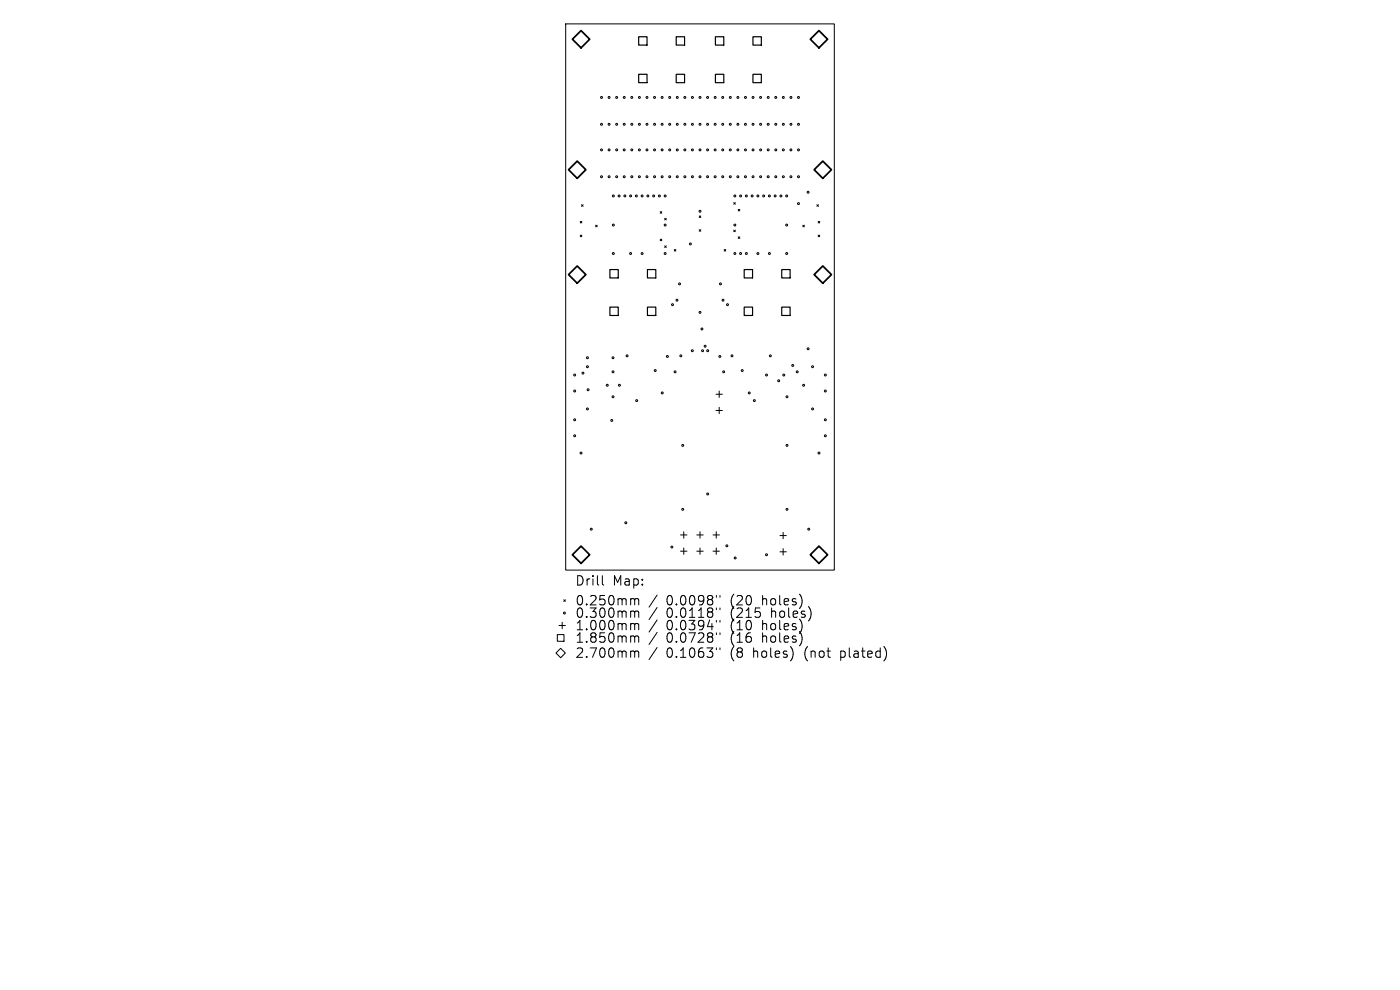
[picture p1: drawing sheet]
<svg xmlns="http://www.w3.org/2000/svg" width="297mm" height="210mm" viewBox="0 0 297 210" stroke-linecap="round" stroke-linejoin="round" font-family="sans-serif">
<defs><g id="words">
<g font-size="2.8">
<text x="121.9" y="124.5">Drill</text>
<text x="130" y="124.5">Map:</text>
<text x="121.9" y="128.7">0.250mm</text>
<text x="121.9" y="131.3">0.300mm</text>
<text x="141.4" y="128.7">0.0098&quot;</text>
<text x="141.4" y="131.3">0.0118&quot;</text>
<text x="155.1" y="128.7">(20</text>
<text x="155.1" y="131.3">(215</text>
<text x="162" y="128.7">holes)</text>
<text x="163.9" y="131.3">holes)</text>
<text x="121.9" y="134">1.000mm</text>
<text x="121.9" y="136.6">1.850mm</text>
<text x="141.4" y="134">0.0394&quot;</text>
<text x="141.4" y="136.6">0.0728&quot;</text>
<text x="155.1" y="134">(10</text>
<text x="155.1" y="136.6">(16</text>
<text x="162" y="134">holes)</text>
<text x="162" y="136.6">holes)</text>
<text x="121.9" y="139.8">2.700mm</text>
<text x="141.4" y="139.8">0.1063&quot;</text>
<text x="155.1" y="139.8">(8</text>
<text x="160.1" y="139.8">holes)</text>
<text x="171.1" y="139.8">(not</text>
<text x="179" y="139.8">plated)</text>
</g>
</g></defs>
<g fill="none" stroke="#000" stroke-width=".21">
<path d="M120 5.1h57v115.8h-57zM123.1 47l.3 .3M123.1 49.9l.3 .3M123.4 43.4l.3 .4M123.4 47l-.3 .3M123.4 49.9l-.3 .3M123.7 43.4l-.3 .4M126.4 47.8l.3 .3M126.7 47.8l-.3 .3M140.1 44.9l.3 .3M140.1 50.7l.3 .4M140.4 44.9l-.3 .3"/>
<path d="M140.4 50.7l-.3 .4M141 46.3l.3 .4M141 52.2l.3 .3M141.3 46.3l-.3 .4M141.3 52.2l-.3 .3M143 52.9l.4 .4M143.4 52.9l-.4 .4M148.3 45.8l.4 .3M148.3 48.7l.4 .4M148.7 45.8l-.4 .3M148.7 48.7l-.4 .4M153.6 52.9l.4 .4"/>
<path d="M154 52.9l-.4 .4M155.7 43l.3 .3M155.7 48.8l.3 .4M156 43l-.3 .3M156 48.8l-.3 .4M156.6 44.4l.3 .3M156.6 50.2l.3 .4M156.9 44.4l-.3 .3M156.9 50.2l-.3 .4M170.3 47.8l.4 .3M170.7 47.8l-.4 .3M173.3 43.4l.3 .4"/>
<path d="M173.6 47l.3 .3M173.6 49.9l.3 .3M173.6 43.4l-.3 .4M173.9 47l-.3 .3M173.9 49.9l-.3 .3M151.9 83.6h1.3M151.9 87.1h1.3M152.6 82.9v1.4M152.6 86.4v1.3M144.4 113.5h1.3M144.4 116.9h1.3M145.1 112.8v1.4"/>
<path d="M145.1 116.2v1.4M147.8 113.5h1.4M147.8 116.9h1.4M148.5 112.8v1.4M148.5 116.2v1.4M151.3 113.5h1.3M151.3 116.9h1.3M151.9 112.8v1.4M151.9 116.2v1.4M165.5 113.6h1.3M165.5 117.1h1.3M166.1 112.9v1.4"/>
<path d="M166.1 116.4v1.3M117.9 138.5l1-1 1 1-1 1zM118.2 134.6h1.4v1.4h-1.4zM118.6 132.7h1.3M119.3 132v1.4M119.6 127.2l.3 .4M119.9 127.2l-.3 .4M127.8 122.1v1.7l.3 .3M134.1 127h.3l.2 .3M134.1 129.6h.3l.2 .3M134.1 132.3h.3l.2 .3M134.1 134.9h.3l.2 .3"/>
<path d="M134.1 138.1h.3l.2 .3M134.6 127.3l.3-.3 .5 .1 .1 1.2M134.6 127.3v1M134.6 129.9v1.1M134.6 132.6v1M134.6 135.2v1M134.6 138.4v1M134.6 129.9l.3-.3 .5 .1 .1 1.3M134.6 132.6l.3-.3 .5 .1 .1 1.2M134.6 135.2l.3-.3 .5 .1 .1 1.2M134.6 138.4l.3-.3 .5 .1 .1 1.2M139.4 126.2l-1.7 2.6"/>
<path d="M139.4 128.9l-1.7 2.5M139.4 131.5l-1.7 2.6M139.4 134.1l-1.7 2.6M139.4 137.3l-1.7 2.6M152 126.3v.4M152 129v.3M152 131.6v.4M152 134.2v.4M152 137.4v.4M152.7 126.3v.4M152.7 129v.3M152.7 131.6v.4"/>
<path d="M152.7 134.2v.4M152.7 137.4v.4"/>
<circle cx="127.6" cy="37.5" r=".2"/>
<circle cx="127.6" cy="26.4" r=".2"/>
<circle cx="127.6" cy="20.7" r=".2"/>
<circle cx="127.6" cy="31.8" r=".2"/>
<circle cx="129.2" cy="37.5" r=".2"/>
<circle cx="129.2" cy="20.7" r=".2"/>
<circle cx="129.2" cy="26.4" r=".2"/>
<circle cx="129.2" cy="31.8" r=".2"/>
<circle cx="130.8" cy="37.5" r=".2"/>
<circle cx="130.8" cy="20.7" r=".2"/>
<circle cx="130.8" cy="26.4" r=".2"/>
<circle cx="130.8" cy="31.8" r=".2"/>
<circle cx="132.4" cy="37.5" r=".2"/>
<circle cx="132.4" cy="20.7" r=".2"/>
<circle cx="132.4" cy="26.4" r=".2"/>
<circle cx="132.4" cy="31.8" r=".2"/>
<circle cx="134" cy="37.5" r=".2"/>
<circle cx="134" cy="20.7" r=".2"/>
<circle cx="134" cy="26.4" r=".2"/>
<circle cx="134" cy="31.8" r=".2"/>
<circle cx="135.6" cy="37.5" r=".2"/>
<circle cx="135.6" cy="26.4" r=".2"/>
<circle cx="135.6" cy="20.7" r=".2"/>
<circle cx="135.6" cy="31.8" r=".2"/>
<circle cx="137.3" cy="37.5" r=".2"/>
<circle cx="137.3" cy="26.4" r=".2"/>
<circle cx="137.3" cy="20.7" r=".2"/>
<circle cx="137.3" cy="31.8" r=".2"/>
<circle cx="138.9" cy="37.5" r=".2"/>
<circle cx="138.9" cy="26.4" r=".2"/>
<circle cx="138.9" cy="20.7" r=".2"/>
<circle cx="138.9" cy="31.8" r=".2"/>
<circle cx="140.5" cy="37.5" r=".2"/>
<circle cx="140.5" cy="26.4" r=".2"/>
<circle cx="140.5" cy="20.7" r=".2"/>
<circle cx="140.5" cy="31.8" r=".2"/>
<circle cx="142.1" cy="37.5" r=".2"/>
<circle cx="142.1" cy="20.7" r=".2"/>
<circle cx="142.1" cy="26.4" r=".2"/>
<circle cx="142.1" cy="31.8" r=".2"/>
<circle cx="143.7" cy="37.5" r=".2"/>
<circle cx="143.7" cy="20.7" r=".2"/>
<circle cx="143.7" cy="26.4" r=".2"/>
<circle cx="143.7" cy="31.8" r=".2"/>
<circle cx="145.3" cy="37.5" r=".2"/>
<circle cx="145.3" cy="20.7" r=".2"/>
<circle cx="145.3" cy="26.4" r=".2"/>
<circle cx="145.3" cy="31.8" r=".2"/>
<circle cx="146.9" cy="37.5" r=".2"/>
<circle cx="146.9" cy="26.4" r=".2"/>
<circle cx="146.9" cy="20.7" r=".2"/>
<circle cx="146.9" cy="31.8" r=".2"/>
<circle cx="148.5" cy="37.5" r=".2"/>
<circle cx="148.5" cy="20.7" r=".2"/>
<circle cx="148.5" cy="26.4" r=".2"/>
<circle cx="148.5" cy="31.8" r=".2"/>
<circle cx="150.1" cy="37.5" r=".2"/>
<circle cx="150.1" cy="26.4" r=".2"/>
<circle cx="150.1" cy="20.7" r=".2"/>
<circle cx="150.1" cy="31.8" r=".2"/>
<circle cx="151.7" cy="37.5" r=".2"/>
<circle cx="151.7" cy="20.7" r=".2"/>
<circle cx="151.7" cy="26.4" r=".2"/>
<circle cx="151.7" cy="31.8" r=".2"/>
<circle cx="153.3" cy="37.5" r=".2"/>
<circle cx="153.3" cy="20.7" r=".2"/>
<circle cx="153.3" cy="26.4" r=".2"/>
<circle cx="153.3" cy="31.8" r=".2"/>
<circle cx="154.9" cy="37.5" r=".2"/>
<circle cx="154.9" cy="20.7" r=".2"/>
<circle cx="154.9" cy="26.4" r=".2"/>
<circle cx="154.9" cy="31.8" r=".2"/>
<circle cx="156.5" cy="37.5" r=".2"/>
<circle cx="156.5" cy="20.7" r=".2"/>
<circle cx="156.5" cy="26.4" r=".2"/>
<circle cx="156.5" cy="31.8" r=".2"/>
<circle cx="158.1" cy="37.5" r=".2"/>
<circle cx="158.1" cy="26.4" r=".2"/>
<circle cx="158.1" cy="20.7" r=".2"/>
<circle cx="158.1" cy="31.8" r=".2"/>
<circle cx="159.8" cy="37.5" r=".2"/>
<circle cx="159.8" cy="20.7" r=".2"/>
<circle cx="159.8" cy="26.4" r=".2"/>
<circle cx="159.8" cy="31.8" r=".2"/>
<circle cx="161.4" cy="37.5" r=".2"/>
<circle cx="161.4" cy="26.4" r=".2"/>
<circle cx="161.4" cy="20.7" r=".2"/>
<circle cx="161.4" cy="31.8" r=".2"/>
<circle cx="163" cy="37.5" r=".2"/>
<circle cx="163" cy="26.4" r=".2"/>
<circle cx="163" cy="20.7" r=".2"/>
<circle cx="163" cy="31.8" r=".2"/>
<circle cx="164.6" cy="37.5" r=".2"/>
<circle cx="164.6" cy="20.7" r=".2"/>
<circle cx="164.6" cy="26.4" r=".2"/>
<circle cx="164.6" cy="31.8" r=".2"/>
<circle cx="166.2" cy="37.5" r=".2"/>
<circle cx="166.2" cy="26.4" r=".2"/>
<circle cx="166.2" cy="20.7" r=".2"/>
<circle cx="166.2" cy="31.8" r=".2"/>
<circle cx="167.8" cy="37.5" r=".2"/>
<circle cx="167.8" cy="26.4" r=".2"/>
<circle cx="167.8" cy="20.7" r=".2"/>
<circle cx="167.8" cy="31.8" r=".2"/>
<circle cx="169.4" cy="37.5" r=".2"/>
<circle cx="169.4" cy="20.7" r=".2"/>
<circle cx="169.4" cy="26.4" r=".2"/>
<circle cx="169.4" cy="31.8" r=".2"/>
<circle cx="130.1" cy="41.6" r=".2"/>
<circle cx="130.1" cy="53.8" r=".2"/>
<circle cx="130.1" cy="47.7" r=".2"/>
<circle cx="131.3" cy="41.6" r=".2"/>
<circle cx="132.6" cy="41.6" r=".2"/>
<circle cx="133.8" cy="41.6" r=".2"/>
<circle cx="133.8" cy="53.8" r=".2"/>
<circle cx="135" cy="41.6" r=".2"/>
<circle cx="136.2" cy="41.6" r=".2"/>
<circle cx="136.2" cy="53.8" r=".2"/>
<circle cx="137.4" cy="41.6" r=".2"/>
<circle cx="138.7" cy="41.6" r=".2"/>
<circle cx="139.9" cy="41.6" r=".2"/>
<circle cx="141.1" cy="41.6" r=".2"/>
<circle cx="141.1" cy="53.8" r=".2"/>
<circle cx="141.1" cy="47.7" r=".2"/>
<circle cx="146.5" cy="51.7" r=".2"/>
<circle cx="148.5" cy="44.8" r=".2"/>
<circle cx="155.9" cy="41.6" r=".2"/>
<circle cx="155.9" cy="53.8" r=".2"/>
<circle cx="155.9" cy="47.7" r=".2"/>
<circle cx="157.1" cy="41.6" r=".2"/>
<circle cx="157.1" cy="53.8" r=".2"/>
<circle cx="158.3" cy="41.6" r=".2"/>
<circle cx="158.3" cy="53.8" r=".2"/>
<circle cx="159.6" cy="41.6" r=".2"/>
<circle cx="160.8" cy="41.6" r=".2"/>
<circle cx="160.8" cy="53.8" r=".2"/>
<circle cx="162" cy="41.6" r=".2"/>
<circle cx="163.2" cy="41.6" r=".2"/>
<circle cx="163.2" cy="53.8" r=".2"/>
<circle cx="164.4" cy="41.6" r=".2"/>
<circle cx="165.7" cy="41.6" r=".2"/>
<circle cx="166.9" cy="41.6" r=".2"/>
<circle cx="166.9" cy="53.8" r=".2"/>
<circle cx="166.9" cy="47.7" r=".2"/>
<circle cx="169.4" cy="43.2" r=".2"/>
<circle cx="171.4" cy="40.8" r=".2"/>
<circle cx="121.9" cy="79.6" r=".2"/>
<circle cx="123.7" cy="79.1" r=".2"/>
<circle cx="124.6" cy="77.8" r=".2"/>
<circle cx="124.6" cy="75.9" r=".2"/>
<circle cx="130" cy="78.9" r=".2"/>
<circle cx="130" cy="75.9" r=".2"/>
<circle cx="133" cy="75.5" r=".2"/>
<circle cx="139" cy="78.6" r=".2"/>
<circle cx="141.6" cy="75.6" r=".2"/>
<circle cx="142.7" cy="64.6" r=".2"/>
<circle cx="143.2" cy="78.9" r=".2"/>
<circle cx="143.6" cy="63.7" r=".2"/>
<circle cx="144.2" cy="60.2" r=".2"/>
<circle cx="144.4" cy="75.5" r=".2"/>
<circle cx="146.9" cy="74.4" r=".2"/>
<circle cx="148.5" cy="66.3" r=".2"/>
<circle cx="148.9" cy="69.8" r=".2"/>
<circle cx="149" cy="74.4" r=".2"/>
<circle cx="149.6" cy="73.4" r=".2"/>
<circle cx="150.1" cy="74.4" r=".2"/>
<circle cx="152.7" cy="75.6" r=".2"/>
<circle cx="152.8" cy="60.2" r=".2"/>
<circle cx="153.4" cy="63.7" r=".2"/>
<circle cx="153.5" cy="78.9" r=".2"/>
<circle cx="154.3" cy="64.6" r=".2"/>
<circle cx="155.3" cy="75.5" r=".2"/>
<circle cx="157.5" cy="78.6" r=".2"/>
<circle cx="162.6" cy="79.6" r=".2"/>
<circle cx="163.4" cy="75.5" r=".2"/>
<circle cx="166.3" cy="79.6" r=".2"/>
<circle cx="168.2" cy="77.5" r=".2"/>
<circle cx="169.1" cy="78.9" r=".2"/>
<circle cx="171.4" cy="74" r=".2"/>
<circle cx="172.4" cy="77.8" r=".2"/>
<circle cx="175.1" cy="79.6" r=".2"/>
<circle cx="121.9" cy="82.9" r=".2"/>
<circle cx="121.9" cy="89.1" r=".2"/>
<circle cx="121.9" cy="92.4" r=".2"/>
<circle cx="123.3" cy="96.1" r=".2"/>
<circle cx="124.6" cy="86.7" r=".2"/>
<circle cx="124.8" cy="82.7" r=".2"/>
<circle cx="128.8" cy="81.7" r=".2"/>
<circle cx="129.8" cy="89.2" r=".2"/>
<circle cx="130" cy="84.2" r=".2"/>
<circle cx="131.4" cy="81.7" r=".2"/>
<circle cx="135.1" cy="85" r=".2"/>
<circle cx="140.5" cy="83.4" r=".2"/>
<circle cx="144.8" cy="94.5" r=".2"/>
<circle cx="158.9" cy="83.4" r=".2"/>
<circle cx="160" cy="85" r=".2"/>
<circle cx="165.2" cy="80.8" r=".2"/>
<circle cx="167" cy="94.5" r=".2"/>
<circle cx="167" cy="84.2" r=".2"/>
<circle cx="170.5" cy="81.7" r=".2"/>
<circle cx="172.4" cy="86.7" r=".2"/>
<circle cx="173.7" cy="96.1" r=".2"/>
<circle cx="175.1" cy="82.9" r=".2"/>
<circle cx="175.1" cy="89.1" r=".2"/>
<circle cx="175.1" cy="92.4" r=".2"/>
<circle cx="125.4" cy="112.3" r=".2"/>
<circle cx="132.8" cy="110.9" r=".2"/>
<circle cx="142.5" cy="116.1" r=".2"/>
<circle cx="144.8" cy="108" r=".2"/>
<circle cx="150.1" cy="104.8" r=".2"/>
<circle cx="154.2" cy="115.8" r=".2"/>
<circle cx="156" cy="118.4" r=".2"/>
<circle cx="162.6" cy="117.7" r=".2"/>
<circle cx="167" cy="108" r=".2"/>
<circle cx="171.6" cy="112.3" r=".2"/>
<circle cx="119.7" cy="130" r=".2"/>
</g>
<g fill="none" stroke="#000" stroke-width=".25">
<path d="M135.5 7.8h1.8v1.8h-1.8zM135.5 15.8h1.8v1.7h-1.8zM143.5 7.8h1.7v1.8h-1.7zM143.5 15.8h1.7v1.7h-1.7zM151.8 7.8h1.7v1.8h-1.7zM151.8 15.8h1.7v1.7h-1.7zM159.7 7.8h1.8v1.8h-1.8zM159.7 15.8h1.8v1.7h-1.8zM129.4 57.2h1.8v1.8h-1.8zM137.3 57.2h1.8v1.8h-1.8zM157.9 57.2h1.8v1.8h-1.8zM165.8 57.2h1.8v1.8h-1.8z"/>
<path d="M129.4 65.1h1.8v1.8h-1.8zM137.3 65.1h1.8v1.8h-1.8zM157.9 65.1h1.8v1.8h-1.8zM165.8 65.1h1.8v1.8h-1.8z"/>
</g>
<path d="M121.4 8.3l1.9-1.8 1.8 1.8-1.8 1.9zM171.9 8.3l1.8-1.8 1.9 1.8-1.9 1.9zM120.6 36l1.9-1.8 1.8 1.8-1.8 1.8zM172.7 36l1.9-1.8 1.8 1.8-1.8 1.8zM120.6 58.3l1.9-1.9 1.8 1.9-1.8 1.8zM172.7 58.3l1.9-1.9 1.8 1.9-1.8 1.8zM121.4 117.7l1.9-1.9 1.8 1.9-1.8 1.8zM171.9 117.7l1.8-1.9 1.9 1.9-1.9 1.8z" fill="none" stroke="#000" stroke-width=".37"/>
<use href="#words"/>
</svg>
